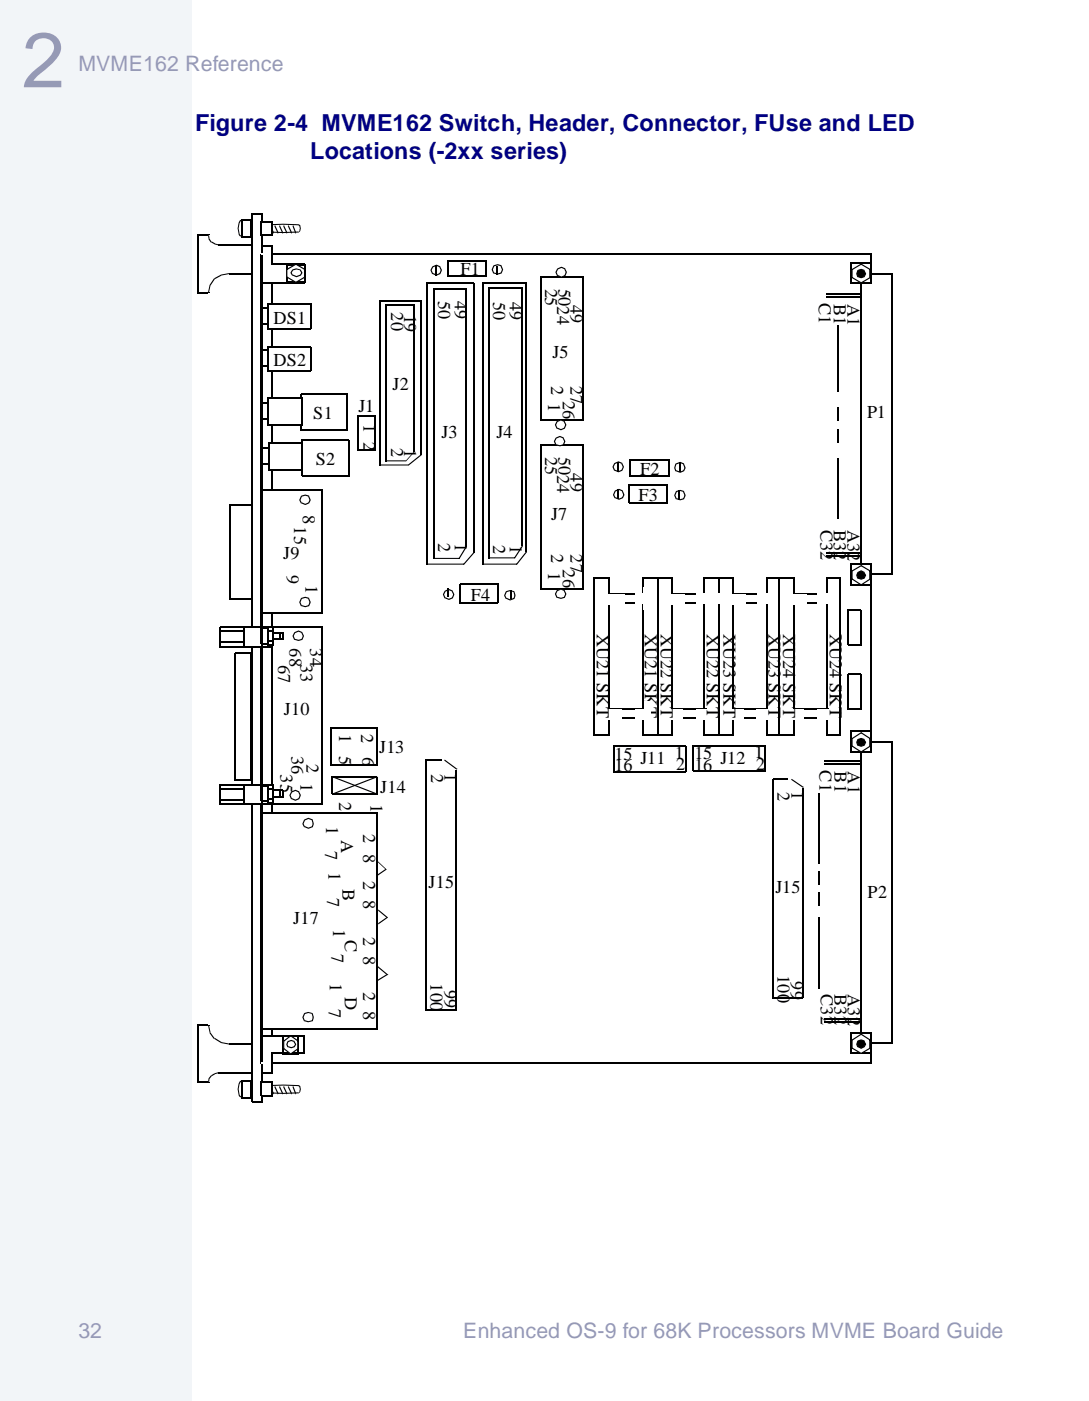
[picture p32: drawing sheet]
<svg xmlns="http://www.w3.org/2000/svg" width="178mm" height="229mm" viewBox="0 0 178 229" stroke-linecap="round" stroke-linejoin="round" font-family="sans-serif">
<defs><g id="words">
<text font-size="12.7" fill="#969ab5" x="3.6" y="14.2">2</text>
<g font-size="3.8" fill="#000083">
<text x="31.8" y="21.3">Figure 2-4 MVME162 Switch, Header, Connector, FUse and LED</text>
<text x="50.6" y="25.9">Locations (-2xx series)</text>
</g>
<g font-size="3.5" fill="#969ab5">
<text x="12.8" y="11.5">MVME162 Reference</text>
<text x="12.8" y="218.4">32</text>
<text x="75.6" y="218.4">Enhanced OS-9 for 68K Processors MVME Board Guide</text>
</g>
<g font-size="3">
<text x="75.2" y="44.8">F1</text>
<text x="89" y="47.1" transform="rotate(90 89 47.1)">25</text>
<text x="91.2" y="47.1" transform="rotate(90 91.2 47.1)">5024</text>
<text x="44.6" y="52.8">DS1</text>
<text x="63.9" y="51" transform="rotate(90 63.9 51)">20</text>
<text x="66" y="51.3" transform="rotate(90 66 51.3)">19</text>
<text x="71.6" y="49" transform="rotate(90 71.6 49)">50</text>
<text x="74.3" y="49" transform="rotate(90 74.3 49)">49</text>
<text x="80.5" y="49.3" transform="rotate(90 80.5 49.3)">50</text>
<text x="83.2" y="49.3" transform="rotate(90 83.2 49.3)">49</text>
<text x="93.1" y="49.7" transform="rotate(90 93.1 49.7)">49</text>
<text x="133.7" y="49.4" transform="rotate(90 133.7 49.4)">C1</text>
<text x="136.2" y="49.5" transform="rotate(90 136.2 49.5)">B1</text>
<text x="138.4" y="49.5" transform="rotate(90 138.4 49.5)">A1</text>
<text x="44.6" y="59.8">DS2</text>
<text x="90.2" y="58.4">J5</text>
<text x="64.1" y="63.6">J2</text>
<text x="89.5" y="65.8" transform="rotate(90 89.5 65.8)">1</text>
<text x="90" y="62.9" transform="rotate(90 90 62.9)">2</text>
<text x="91.9" y="65.4" transform="rotate(90 91.9 65.4)">26</text>
<text x="93.1" y="62.9" transform="rotate(90 93.1 62.9)">27</text>
<text x="51.2" y="68.4">S1</text>
<text x="58.5" y="67.2">J1</text>
<text x="59.4" y="69.2" transform="rotate(90 59.4 69.2)">1 2</text>
<text x="72.1" y="71.4">J3</text>
<text x="81" y="71.4">J4</text>
<text x="141.6" y="68.3">P1</text>
<text x="51.6" y="75.9">S2</text>
<text x="63.9" y="73.2" transform="rotate(90 63.9 73.2)">2</text>
<text x="66" y="73.3" transform="rotate(90 66 73.3)">1</text>
<text x="89" y="74.5" transform="rotate(90 89 74.5)">25</text>
<text x="91.2" y="74.5" transform="rotate(90 91.2 74.5)">5024</text>
<text x="93.1" y="77.2" transform="rotate(90 93.1 77.2)">49</text>
<text x="104.5" y="77.5">F2</text>
<text x="104.2" y="81.7">F3</text>
<text x="48" y="85.9" transform="rotate(90 48 85.9)">15</text>
<text x="49.5" y="84.1" transform="rotate(90 49.5 84.1)">8</text>
<text x="71.6" y="88.7" transform="rotate(90 71.6 88.7)">2</text>
<text x="74.3" y="88.7" transform="rotate(90 74.3 88.7)">1</text>
<text x="80.5" y="88.9" transform="rotate(90 80.5 88.9)">2</text>
<text x="83.2" y="88.9" transform="rotate(90 83.2 88.9)">1</text>
<text x="90" y="84.9">J7</text>
<text x="134" y="86.5" transform="rotate(90 134 86.5)">C32</text>
<text x="136.2" y="86.5" transform="rotate(90 136.2 86.5)">B32</text>
<text x="138.4" y="86.5" transform="rotate(90 138.4 86.5)">A32</text>
<text x="46.2" y="91.2">J9</text>
<text x="46.8" y="93.8" transform="rotate(90 46.8 93.8)">9</text>
<text x="49.9" y="95.5" transform="rotate(90 49.9 95.5)">1</text>
<text x="89.5" y="93.3" transform="rotate(90 89.5 93.3)">1</text>
<text x="90" y="90.4" transform="rotate(90 90 90.4)">2</text>
<text x="91.9" y="92.9" transform="rotate(90 91.9 92.9)">26</text>
<text x="93.1" y="90.4" transform="rotate(90 93.1 90.4)">27</text>
<text x="76.9" y="98.1">F4</text>
<text x="47.3" y="105.8" transform="rotate(90 47.3 105.8)">68</text>
<text x="50.6" y="105.8" transform="rotate(90 50.6 105.8)">34</text>
<text x="97.5" y="103.4" transform="rotate(90 97.5 103.4)">XU21 SKT</text>
<text x="105.3" y="103.4" transform="rotate(90 105.3 103.4)">XU21 SKT</text>
<text x="107.9" y="103.4" transform="rotate(90 107.9 103.4)">XU22 SKT</text>
<text x="115.4" y="103.4" transform="rotate(90 115.4 103.4)">XU22 SKT</text>
<text x="118.1" y="103.4" transform="rotate(90 118.1 103.4)">XU23 SKT</text>
<text x="125.5" y="103.4" transform="rotate(90 125.5 103.4)">XU23 SKT</text>
<text x="127.9" y="103.4" transform="rotate(90 127.9 103.4)">XU24 SKT</text>
<text x="135.5" y="103.4" transform="rotate(90 135.5 103.4)">XU24 SKT</text>
<text x="45.4" y="108.6" transform="rotate(90 45.4 108.6)">67</text>
<text x="49" y="108.3" transform="rotate(90 49 108.3)">33</text>
<text x="46.3" y="116.7">J10</text>
<text x="55.4" y="119.7" transform="rotate(90 55.4 119.7)">1</text>
<text x="58.9" y="119.7" transform="rotate(90 58.9 119.7)">2</text>
<text x="47.6" y="123.3" transform="rotate(90 47.6 123.3)">36</text>
<text x="50.1" y="124.7" transform="rotate(90 50.1 124.7)">2</text>
<text x="55.4" y="123.3" transform="rotate(90 55.4 123.3)">5</text>
<text x="59.2" y="123.5" transform="rotate(90 59.2 123.5)">6</text>
<text x="61.9" y="122.9">J13</text>
<text x="100.3" y="124">15</text>
<text x="100.3" y="125.8">16</text>
<text x="104.6" y="124.7">J11</text>
<text x="110.2" y="123.8">1</text>
<text x="110.4" y="125.7">2</text>
<text x="113.4" y="123.9">15</text>
<text x="113.4" y="125.7">16</text>
<text x="117.6" y="124.6">J12</text>
<text x="123.2" y="123.7">1</text>
<text x="123.5" y="125.6">2</text>
<text x="133.8" y="125.7" transform="rotate(90 133.8 125.7)">C1</text>
<text x="136.2" y="125.8" transform="rotate(90 136.2 125.8)">B1</text>
<text x="138.4" y="125.8" transform="rotate(90 138.4 125.8)">A1</text>
<text x="45.8" y="126.3" transform="rotate(90 45.8 126.3)">35</text>
<text x="49" y="127.7" transform="rotate(90 49 127.7)">1</text>
<text x="55.4" y="130.9" transform="rotate(90 55.4 130.9)">2</text>
<text x="60.5" y="131.2" transform="rotate(90 60.5 131.2)">1</text>
<text x="62.1" y="129.5">J14</text>
<text x="70.4" y="126.3" transform="rotate(90 70.4 126.3)">2</text>
<text x="72.6" y="126.2" transform="rotate(90 72.6 126.2)">1</text>
<text x="126.9" y="129.3" transform="rotate(90 126.9 129.3)">2</text>
<text x="129.2" y="129.1" transform="rotate(90 129.2 129.1)">1</text>
<text x="53.3" y="134.8" transform="rotate(90 53.3 134.8)">1</text>
<text x="55.7" y="137" transform="rotate(90 55.7 137)">A</text>
<text x="59.3" y="136.1" transform="rotate(90 59.3 136.1)">2</text>
<text x="53.1" y="138.9" transform="rotate(90 53.1 138.9)">7</text>
<text x="53.6" y="142.3" transform="rotate(90 53.6 142.3)">1</text>
<text x="59.3" y="139.3" transform="rotate(90 59.3 139.3)">8</text>
<text x="59.3" y="143.7" transform="rotate(90 59.3 143.7)">2</text>
<text x="53.4" y="146.5" transform="rotate(90 53.4 146.5)">7</text>
<text x="55.9" y="145" transform="rotate(90 55.9 145)">B</text>
<text x="59.3" y="146.8" transform="rotate(90 59.3 146.8)">8</text>
<text x="69.9" y="145">J15</text>
<text x="126.6" y="145.6">J15</text>
<text x="141.7" y="146.6">P2</text>
<text x="47.9" y="150.7">J17</text>
<text x="54.1" y="155.7" transform="rotate(90 54.1 155.7)">7</text>
<text x="54.4" y="151.6" transform="rotate(90 54.4 151.6)">1</text>
<text x="56.3" y="153.4" transform="rotate(90 56.3 153.4)">C</text>
<text x="59.3" y="152.9" transform="rotate(90 59.3 152.9)">2</text>
<text x="53.9" y="160.5" transform="rotate(90 53.9 160.5)">1</text>
<text x="59.3" y="156.1" transform="rotate(90 59.3 156.1)">8</text>
<text x="59.3" y="161.8" transform="rotate(90 59.3 161.8)">2</text>
<text x="70.3" y="160.5" transform="rotate(90 70.3 160.5)">100</text>
<text x="72.6" y="161.6" transform="rotate(90 72.6 161.6)">99</text>
<text x="126.9" y="159.1" transform="rotate(90 126.9 159.1)">100</text>
<text x="129.1" y="160.1" transform="rotate(90 129.1 160.1)">99</text>
<text x="53.7" y="164.6" transform="rotate(90 53.7 164.6)">7</text>
<text x="56.3" y="162.7" transform="rotate(90 56.3 162.7)">D</text>
<text x="59.3" y="164.9" transform="rotate(90 59.3 164.9)">8</text>
<text x="134" y="162.2" transform="rotate(90 134 162.2)">C32</text>
<text x="136.2" y="162.2" transform="rotate(90 136.2 162.2)">B32</text>
<text x="138.4" y="162.2" transform="rotate(90 138.4 162.2)">A32</text>
</g>
</g></defs>
<path d="M-.1 -.1h31.3v228.7h-31.3z" fill="#f2f5f8"/>
<path d="M31.2 -.1v228.7" fill="none" stroke="#f2f5f8" stroke-width=".17"/>
<g fill="#fff">
<path d="M140.9 .8h24.4v13.9h-24.4z"/>
<path d="M46.2 169.1h2.5v2.9h-2.5z"/>
</g>
<path d="M46.2 172h2.5M46.2 169v3M46.2 169.1h2.6M48.7 169.1v3" fill="none" stroke="#000" stroke-width=".17"/>
<path d="M41.2 34.9h1.7v144.9h-1.7z" fill="#fff"/>
<path d="M41.2 34.8h1.7v.2h-1.7zM41.1 179.8h1.8v.1h-1.8z" fill="#000"/>
<path d="M41.2 34.8v145M42.9 34.9v145" fill="none" stroke="#000" stroke-width=".17"/>
<path d="M49.4 71.8h7.5v5.9h-7.5z" fill="#fff"/>
<path d="M44.5 46.1v122.7M142.3 44.6v3.5M49.3 77.7h7.6M49.4 71.7v6M49.4 71.8h7.6M56.9 71.8v5.9M142.3 96.9v22.4" fill="none" stroke="#000" stroke-width=".17"/>
<path d="M142.2 44.5l.1 .1zM142.2 119.3l.1 .1zM44.4 168.8h.1z" fill="#000"/>
<path d="M43.7 49.5h7v4.1h-7z" fill="#fff"/>
<path d="M43.6 53.6h7.1M43.7 49.5v4.1M43.7 49.5h7.1M50.7 49.5v4.2" fill="none" stroke="#000" stroke-width=".17"/>
<path d="M43.7 56.7h7v3.8h-7z" fill="#fff"/>
<path d="M42.7 41.4v132.1M42.7 41.5h99.6M43.7 56.6v3.9M43.7 56.7h7.1M50.7 56.7v3.9M142.3 41.5v132.1M43.6 60.5h7.1M42.6 173.5h99.7" fill="none" stroke="#000" stroke-width=".17"/>
<g fill="#fff">
<path d="M44.5 173.4v.2z"/>
<path d="M42.6 173.4h1.9v.2h-1.9z"/>
<path d="M44.5 41.4v.2z"/>
<path d="M42.6 41.4h1.9v.2h-1.9z"/>
</g>
<path d="M42.6 46.1l.1 .1zM42.6 45.5h.2v.1h-.2zM42.6 45.6h.2zM42.6 40.1h1.9v.1h-1.9zM44.4 40.1h.1zM44.5 40.1v.1zM49.6 46.2h.2zM49.7 43l.1 .2z" fill="#000"/>
<path d="M42.7 46.2h7.1M44.4 43.1h5.3M44.5 40.1v3.1M49.7 43v3.2M140.6 46.3v45.8M142.2 44.6h3.5M145.6 44.5v49M142.2 93.7h3.5M142.3 81.7v6.6" fill="none" stroke="#000" stroke-width=".17"/>
<g fill="#fff">
<path d="M142.2 46.1h.1v45.8h-.1z"/>
<path d="M138.9 92h3.4v3.4h-3.4z"/>
</g>
<g fill="none" stroke="#000" stroke-width=".17">
<path d="M32.3 38.3v9.6M35.7 40h5.4M37.4 44.6h3.7M138.8 95.4h3.5M138.9 92v3.4M138.9 92h3.4M142.3 92v3.5M140.6 122.9v45.6M142.2 121.1h3.4M142.3 121.1v3.5M145.6 121v48.9M142.3 158.2v6.6"/>
<path d="M32.3 167.1v9.6M35.7 175h5.4M37.4 170.4h3.7M142.3 170.1h3.4"/>
</g>
<g fill="#000">
<path d="M32.2 38.3h1.7v.2h-1.7zM34 38.3l.1 .1zM34 38.4h.1l.1 .6h-.1zM34.1 39h.1l.4 .5-.2 .1zM35.7 39.9l.1 .2zM32.2 47.7h1.7v.2h-1.7zM34 47.7l.1 .1zM34.9 45.5l.1-.1 .1 .2-.7 1v-.1l-.3 1.2h-.1l.2-1.2zM35 45.4l1.1-.6 .1 .2-1.1 .6zM34.6 39.4l.6 .3h-.1l.6 .2v.2l-1.3-.5zM36.1 44.8l1.3-.3v.2l-1.3 .3zM37.4 44.5l.1 .2z"/>
<path d="M142.2 121l.1 .1zM145.6 121l.1 .2zM32.2 176.5h1.7v.2h-1.7zM32.2 167.1h1.7v.2h-1.7zM34 176.6l.1 .1zM34.5 175.4l.1 .2-.4 .4-.1 .6h-.1l.1-.6zM34 167.2l.1 .1zM34 167.3h.1l.3 1.2h-.2zM34.5 175.4l.6-.3 .1 .2-.6 .3zM34.2 168.5h.2l.7 .9-.2 .1zM35.1 175.1l.6-.2v.2l-.6 .2zM35.7 174.9l.1 .2z"/>
<path d="M37.4 170.3l.1 .1zM34.9 169.5l.2-.2 1.1 .7h-.1l1.3 .3v.1l-1.3-.2zM140.5 168.5l.1 .1zM142.2 164.8l.1 .1zM142.2 170l.1 .2zM145.6 169.9h.1z"/>
</g>
<g fill="#fff">
<path d="M142.2 168.3l.1 .1z"/>
<path d="M142.2 122.6h.1v45.7h-.1z"/>
<path d="M138.9 168.5h3.4v3.4h-3.4z"/>
</g>
<path d="M138.8 171.9h3.5M138.9 168.4v3.5M138.9 168.5h3.4M142.3 168.5v3.5" fill="none" stroke="#000" stroke-width=".17"/>
<path d="M138.9 92h3.4v3.4h-3.4z" fill="#fff"/>
<path d="M138.8 95.4h3.5M138.9 92v3.4M138.9 92h3.4M142.3 92v3.5" fill="none" stroke="#000" stroke-width=".17"/>
<path d="M139.1 93.1l1.5-.8 1.4 .8v1.4l-1.4 .9-1.5-.9z" fill-rule="evenodd" fill="#fff"/>
<path d="M139 93.1l1.6-.9 1.5 .9v1.5l-.2-.1v-1.4h.2l-.1 .1-1.4-.8v-.2v.2l-1.4 .8-.1-.1 .1 1.4h-.2l.2-.1 1.4 .9v.2l-1.6-1zM140 93.4l.6-.3 .6 .2 .2 .5-.2 .1-.2-.4h.1l-.5-.3-.5 .3-.1 .4v-.1l.1 .5v-.1l.5 .2 .5-.2-.1 .1 .2-.5 .2 .1-.2 .5a1.12 1.12 0 0 1-1.2 0l-.2-.5zM141.2 93.8l.2 .1zM140.6 95.3l1.4-.9 .1 .2-1.5 .9z" fill="#000"/>
<path d="M140.1 93.4l.5-.3 .5 .3 .2 .4-.2 .5-.5 .2-.5-.2-.2-.5z" fill-rule="evenodd" fill="#000"/>
<path d="M138.9 168.5h3.4v3.4h-3.4z" fill="#fff"/>
<path d="M138.8 171.9h3.5M138.9 168.4v3.5M138.9 168.5h3.4M142.3 168.5v3.5" fill="none" stroke="#000" stroke-width=".17"/>
<path d="M139.1 169.7l1.5-.9 1.4 .9v1.3l-1.4 .9-1.5-.9z" fill-rule="evenodd" fill="#fff"/>
<path d="M139 169.7l1.6-1 1.5 .9v1.5l-.2-.1v-1.3h.2l-.1 .1-1.4-1v-.1v.1l-1.4 1-.1-.2 .1 1.4h-.2h.2l1.4 .8v.2l-1.6-1zM140.1 169.8l.5-.2 .6 .2 .2 .6h-.2l-.2-.5h.1l-.5-.1-.5 .1-.1 .5 .1 .4v-.1l.5 .3 .5-.3-.1 .1 .2-.4h.2l-.2 .5-.6 .2-.6-.2-.2-.5zM141.2 170.4h.2zM140.6 171.8l1.4-.8 .1 .1-1.5 .9z" fill="#000"/>
<path d="M140.1 169.9l.5-.2 .5 .2 .2 .5-.2 .4-.5 .2-.5-.2-.2-.4z" fill-rule="evenodd" fill="#000"/>
<path d="M138.9 119.3h3.4v3.4h-3.4z" fill="#fff"/>
<path d="M138.9 119.2v3.5M138.9 119.3h3.4M142.3 119.3v3.5M138.8 122.7h3.5" fill="none" stroke="#000" stroke-width=".17"/>
<path d="M139.1 120.5l1.5-.9 1.4 .9v1.3l-1.4 .9-1.5-.9z" fill-rule="evenodd" fill="#fff"/>
<path d="M139 120.5l1.6-1 1.5 .9v1.4h-.2v-1.3h.2l-.1 .1-1.4-1v-.1v.1l-1.4 1-.1-.2 .1 1.4h-.2l.2-.1 1.4 .9v.2l-1.6-1zM140 120.7a.94 .94 0 0 1 1.2-.1l.2 .5-.2 .1-.2-.5h.1l-.5-.1-.5 .1-.1 .5v-.1l.1 .5v-.1l.5 .2 .5-.2-.1 .1 .2-.5 .2 .1-.2 .5a1.12 1.12 0 0 1-1.2 0l-.2-.5zM141.2 121.1l.2 .1zM140.6 122.6l1.4-.9 .1 .1-1.5 1z" fill="#000"/>
<path d="M140.1 120.7l.5-.2 .5 .2 .2 .4-.2 .5-.5 .2-.5-.2-.2-.5z" fill-rule="evenodd" fill="#000"/>
<path d="M138.9 42.9h3.4v3.3h-3.4z" fill="#fff"/>
<path d="M138.8 46.2h3.5M138.9 42.8v3.4M138.9 42.9h3.4M142.3 42.9v3.3" fill="none" stroke="#000" stroke-width=".17"/>
<path d="M139.1 44l1.5-.9 1.4 .9v1.3l-1.4 .9-1.5-.9z" fill-rule="evenodd" fill="#fff"/>
<path d="M139 44l1.6-1 1.5 .9v1.5l-.2-.1v-1.3h.2h-.1l-1.4-.8v-.2v.2l-1.4 .8-.1-.1 .1 1.4h-.2l.2-.1 1.4 .9v.1l-1.6-.9zM140 44.1a.94 .94 0 0 1 1.2-.1l.2 .6-.2 .1-.2-.5h.1l-.5-.2-.5 .2-.1 .5v-.1l.1 .5 .5 .1 .5-.1h-.1l.2-.5 .2 .1-.2 .5a1.12 1.12 0 0 1-1.2 0l-.2-.5zM141.2 44.6l.2 .1zM140.6 46.1l1.4-.9 .1 .2-1.5 .8zM42.6 174.9h1.9v.2h-1.9z" fill="#000"/>
<path d="M140.1 44.1l.5-.1 .5 .1 .2 .5-.2 .5-.5 .2-.5-.2-.2-.5z" fill-rule="evenodd" fill="#000"/>
<path d="M42.6 169h7.2M44.4 171.9h5.4M44.5 171.8v3.3M49.7 168.9v3.1" fill="none" stroke="#000" stroke-width=".17"/>
<path d="M49.2 64.4h7.5v5.8h-7.5z" fill="#fff"/>
<path d="M49.1 70.2h7.6M49.2 64.4h7.5M49.2 64.3v5.9M56.7 64.4v5.9" fill="none" stroke="#000" stroke-width=".17"/>
<path d="M43.5 177.3l.3-.2h2.4h2.5l.3 .2v.4v.4l-.3 .2-2.5 .1-2.4-.1-.3-.2-.1-.4z" fill-rule="evenodd" fill="#fff"/>
<g fill="#000">
<path d="M43.5 177.2l.3-.1 2.4-.1 2.6 .1a.8 .8 0 0 1-.1 1.3l-2.5 .1-2.4-.1-.4-.3v-.4h.1l.1 .4 .3 .2-.1-.1 2.4 .1 2.5-.1v.1l.3-.2h-.1l.1-.4-.1-.4 .1 .1-.3-.2-2.5-.1-2.4 .1h.1l-.3 .2v-.1l-.1 .4h-.1zM43.4 177.7h.1zM43.4 177.3l.1-.1-.1 .2zM43.9 178.5l.1-.1-.1 .2zM43.4 177.4l.1-.1 .5 1.1-.1 .1zM44.1 177.3l.2-.1-.2 .2zM44.5 178.5l.2-.1-.2 .2zM44.1 177.4l.2-.1 .4 1.1-.2 .1zM44.8 177.3l.2-.1-.2 .2zM45.3 178.5l.2-.1-.2 .2zM44.8 177.4l.2-.1 .5 1.1-.2 .1zM45.6 177.3l.1-.1-.1 .2z"/>
<path d="M46.1 178.5l.1-.1-.1 .2zM45.6 177.4l.1-.1 .5 1.1-.1 .1zM46.2 177.3l.2-.1-.2 .2zM46.8 178.5l.1-.1-.1 .2zM46.2 177.4l.2-.1 .5 1.1-.1 .1zM47 177.3l.2-.1-.2 .2zM47.5 178.5l.2-.1-.2 .2zM47 177.4l.2-.1 .5 1.1-.2 .1zM47.8 177.3l.1-.1-.1 .2zM48.2 178.5l.2-.1-.2 .2zM47.8 177.4l.1-.1 .5 1.1-.2 .1z"/>
</g>
<path d="M39.2 176.5l.3-.1 .2 .1a2.39 2.39 0 0 1 0 2.4l-.2 .2-.3-.2a2.39 2.39 0 0 1 0-2.4z" fill-rule="evenodd" fill="#fff"/>
<path d="M39.1 176.5a.52 .52 0 0 1 .7-.1l.3 1.3h-.1l-.2-.9v.1l-.2-.4h.1h-.2h.1h-.3l-.2 .4v-.1l-.1 .9 .1 1 .2 .2v-.1l.3 .2h-.1l.3-.3 .2-1h.1l-.1 1-.4 .5-.5-.2a2.47 2.47 0 0 1 0-2.5zM40 177.7h.1z" fill="#000"/>
<path d="M42.7 176.6h1.8v2.2h-1.8z" fill="#fff"/>
<path d="M42.6 178.7h1.9v.2h-1.9zM42.7 176.5h1.8v.2h-1.8z" fill="#000"/>
<path d="M42.7 176.5v2.3M44.5 176.6v2.3" fill="none" stroke="#000" stroke-width=".17"/>
<path d="M39.6 176.4h1.4v2.7h-1.4z" fill="#fff"/>
<path d="M39.5 179h1.5v.2h-1.5zM39.6 176.3h1.5v.2h-1.5z" fill="#000"/>
<path d="M39.6 176.3v2.8M41 176.4v2.8" fill="none" stroke="#000" stroke-width=".17"/>
<path d="M43.5 36.8l.3-.1 2.4-.1 2.5 .1 .3 .1v.5v.3l-.3 .3h-2.5h-2.4l-.3-.3-.1-.3z" fill-rule="evenodd" fill="#fff"/>
<g fill="#000">
<path d="M43.5 36.8l.3-.2 2.4-.1 2.6 .1a.8 .8 0 0 1-.1 1.3l-2.5 .1-2.4-.1-.4-.3v-.3h.1l.1 .3 .3 .3-.1-.1 2.4 .1 2.5-.1v.1l.3-.3h-.1l.1-.3-.1-.5 .1 .1-.3-.1-2.5-.1-2.4 .1h.1l-.3 .1v-.1l-.1 .5h-.1zM43.4 37.3h.1zM43.4 36.8h.1l-.1 .1zM43.9 38l.1-.1-.1 .2zM43.4 36.9l.1-.1 .5 1.1-.1 .1zM44.1 36.8h.2l-.2 .1zM44.5 38l.2-.1-.2 .2zM44.1 36.9l.2-.1 .4 1.1-.2 .1zM44.8 36.8h.2l-.2 .1zM45.3 38l.2-.1-.2 .2zM44.8 36.9l.2-.1 .5 1.1-.2 .1zM45.6 36.8h.1l-.1 .1z"/>
<path d="M46.1 38l.1-.1-.1 .2zM45.6 36.9l.1-.1 .5 1.1-.1 .1zM46.2 36.8h.2l-.2 .1zM46.8 38l.1-.1-.1 .2zM46.2 36.9l.2-.1 .5 1.1-.1 .1zM47 36.8h.2l-.2 .1zM47.5 38l.2-.1-.2 .2zM47 36.9l.2-.1 .5 1.1-.2 .1zM47.8 36.8h.1l-.1 .1zM48.2 38l.2-.1-.2 .2zM47.8 36.9l.1-.1 .5 1.1-.2 .1z"/>
</g>
<path d="M39.2 36l.3-.1 .2 .1a2.39 2.39 0 0 1 0 2.5l-.2 .1-.3-.1a2.39 2.39 0 0 1 0-2.5z" fill-rule="evenodd" fill="#fff"/>
<path d="M39.1 36a.52 .52 0 0 1 .7-.1l.3 1.4h-.1l-.2-1v.1l-.2-.3h.1l-.2-.1h.1l-.3 .1-.2 .3v-.1l-.1 1 .1 .9 .2 .3v-.1l.3 .1h-.1l.3-.3 .2-.9h.1l-.1 1-.4 .4-.5-.2a2.47 2.47 0 0 1 0-2.5zM40 37.3h.1z" fill="#000"/>
<path d="M42.7 36.2h1.8v2.2h-1.8z" fill="#fff"/>
<path d="M42.6 38.3h1.9v.2h-1.9zM42.7 36.1h1.8v.2h-1.8z" fill="#000"/>
<path d="M42.7 36.1v2.3M44.5 36.2v2.3" fill="none" stroke="#000" stroke-width=".17"/>
<path d="M39.6 35.9h1.4v2.7h-1.4z" fill="#fff"/>
<path d="M39.5 38.5h1.5v.2h-1.5zM39.6 35.8h1.5v.2h-1.5z" fill="#000"/>
<path d="M39.6 35.8v2.8M41 35.9v2.8" fill="none" stroke="#000" stroke-width=".17"/>
<path d="M35.9 102.4h8.6v3.1h-8.6z" fill="#fff"/>
<path d="M35.8 105.5h8.7M35.9 102.3v3.2M35.9 102.4h8.6M44.5 102.4v3.2" fill="none" stroke="#000" stroke-width=".17"/>
<path d="M35.9 102.4h3.9v3.1h-3.9z" fill="#fff"/>
<path d="M35.8 105.5h4M35.9 102.3v3.2M35.9 102.4h4M39.8 102.4v3.2" fill="none" stroke="#000" stroke-width=".17"/>
<path d="M35.9 103h3.9v1.8h-3.9z" fill="#fff"/>
<path d="M35.8 104.8h4M35.9 103h4" fill="none" stroke="#000" stroke-width=".17"/>
<path d="M35.8 102.9h.2v1.9h-.2zM39.7 103h.2v1.9h-.2z" fill="#000"/>
<path d="M35.9 128h8.6v3.2h-8.6z" fill="#fff"/>
<path d="M35.8 131.2h8.7M35.9 127.9v3.3M35.9 128h8.6M44.5 128v3.2" fill="none" stroke="#000" stroke-width=".17"/>
<path d="M35.9 128h3.9v3.2h-3.9z" fill="#fff"/>
<path d="M35.8 131.2h4M35.9 127.9v3.3M35.9 128h4M39.8 128v3.2" fill="none" stroke="#000" stroke-width=".17"/>
<path d="M35.9 128.7h3.9v1.8h-3.9z" fill="#fff"/>
<path d="M35.8 130.5h4M35.9 128.7h4" fill="none" stroke="#000" stroke-width=".17"/>
<path d="M35.8 128.6h.2v1.9h-.2zM39.7 128.7h.2v1.9h-.2z" fill="#000"/>
<path d="M38.4 106.6h2.6v20.8h-2.6z" fill="#fff"/>
<path d="M38.4 106.6h2.7M38.4 106.5v20.9M41 106.6v20.8M38.3 127.4h2.7" fill="none" stroke="#000" stroke-width=".17"/>
<path d="M43.7 128h.9v3h-.9z" fill="#fff"/>
<path d="M43.6 130.9h1v.2h-1zM43.7 127.9h1v.2h-1z" fill="#000"/>
<path d="M43.7 127.9v3.1M44.6 128v3.1" fill="none" stroke="#000" stroke-width=".17"/>
<path d="M42.7 128.3h1v2.4h-1z" fill="#fff"/>
<path d="M42.6 130.7h1.1v.1h-1.1zM42.7 128.2h1.1v.2h-1.1z" fill="#000"/>
<path d="M42.7 128.2v2.5M43.7 128.3v2.5" fill="none" stroke="#000" stroke-width=".17"/>
<path d="M43.7 128.7h.9v1.6h-.9z" fill="#fff"/>
<path d="M43.6 130.2h1v.2h-1zM43.6 128.6h.2v1.7h-.2zM43.7 128.6h1v.2h-1zM44.5 128.7h.2v1.7h-.2z" fill="#000"/>
<path d="M45.1 129h1.1v1.1h-1.1z" fill="#fff"/>
<path d="M45.1 130h1.1v.1h-1.1zM45.1 128.9h.1v1.2h-.1zM45.1 128.9h1.1v.1h-1.1zM46.1 129h.1v1.1h-.1z" fill="#000"/>
<path d="M44.6 129h1v1.1h-1z" fill="#fff"/>
<path d="M44.5 130h1.1v.1h-1.1zM44.5 128.9h.2v1.2h-.2zM44.6 128.9h1.1v.1h-1.1zM45.6 129h.1v1.1h-.1z" fill="#000"/>
<path d="M43.7 102.4h.9v2.9h-.9z" fill="#fff"/>
<path d="M43.6 105.2h1v.1h-1zM43.7 102.3h1v.2h-1z" fill="#000"/>
<path d="M43.7 102.3v3M44.6 102.4v2.9" fill="none" stroke="#000" stroke-width=".17"/>
<path d="M42.7 102.5h1v2.5h-1z" fill="#fff"/>
<path d="M42.6 104.9h1.1v.2h-1.1zM42.7 102.5h1.1v.1h-1.1z" fill="#000"/>
<path d="M42.7 102.5v2.5M43.7 102.5v2.6" fill="none" stroke="#000" stroke-width=".17"/>
<path d="M43.7 103h.9v1.6h-.9z" fill="#fff"/>
<path d="M43.6 104.5h1v.2h-1zM43.6 102.9h.2v1.7h-.2zM43.7 102.9h1v.2h-1zM44.5 103h.2v1.7h-.2z" fill="#000"/>
<path d="M45.1 103.2h1.1v1.1h-1.1z" fill="#fff"/>
<path d="M45.1 104.2h1.1v.2h-1.1zM45.1 103.1h.1v1.2h-.1zM45.1 103.1h1.1v.2h-1.1zM46.1 103.2h.1v1.2h-.1z" fill="#000"/>
<path d="M44.6 103.2h1v1.1h-1z" fill="#fff"/>
<path d="M42.6 52.8h1v.1h-1zM42.6 57.1h1v.1h-1zM42.7 50.2h1v.2h-1zM42.8 59.6h.9v.2h-.9zM42.7 68.3h1.1v.2h-1.1zM42.8 65.7h1.1v.2h-1.1zM44.5 104.2h1.1v.2h-1.1zM44.5 103.1h.2v1.2h-.2zM44.6 103.1h1.1v.2h-1.1zM45.6 103.2h.1v1.2h-.1z" fill="#000"/>
<path d="M42.8 65.7v2.7M43.8 65.8v2.7" fill="none" stroke="#000" stroke-width=".17"/>
<path d="M44 72.2h5.4v4.5h-5.4z" fill="#fff"/>
<path d="M42.7 73.1v2.7M43.9 76.7h5.5M44 72.1v4.6M44 72.2h5.5M49.4 72.2v4.6" fill="none" stroke="#000" stroke-width=".17"/>
<path d="M42.6 75.7h1.4v.2h-1.4zM42.7 73.1h1.3v.2h-1.3z" fill="#000"/>
<path d="M43.8 64.9h5.5v4.5h-5.5z" fill="#fff"/>
<path d="M43.7 69.4h5.6M43.8 64.9h5.6M43.8 64.8v4.6M49.3 64.9v4.5" fill="none" stroke="#000" stroke-width=".17"/>
<path d="M42.8 79.9h9.7v20.2h-9.7z" fill="#fff"/>
<path d="M42.8 79.9v20.2M42.8 79.9h9.8M52.5 79.9v20.3M42.7 100.1h9.8" fill="none" stroke="#000" stroke-width=".17"/>
<path d="M37.5 82.4h3.7v15.3h-3.7z" fill="#fff"/>
<path d="M37.4 97.7h3.8M37.5 82.3v15.4M37.5 82.4h3.7M41.2 82.4v15.4M42.8 102.3v28.9M42.8 102.4h9.8M52.5 102.4v28.9M42.7 131.2h9.8" fill="none" stroke="#000" stroke-width=".17"/>
<path d="M42.8 132.7h18.8v35.2h-18.8z" fill="#fff"/>
<path d="M42.8 132.6v35.3M42.8 132.7h18.9M61.6 132.7v35.3M42.7 167.9h18.9" fill="none" stroke="#000" stroke-width=".17"/>
<path d="M54.1 118.7h7.5v6.2h-7.5z" fill="#fff"/>
<path d="M54.1 118.7h7.6M54.1 118.6v6.3M61.6 118.7v6.3M54 124.9h7.6" fill="none" stroke="#000" stroke-width=".17"/>
<path d="M54.3 126.8h7.2v2.8h-7.2z" fill="#fff"/>
<path d="M54.2 129.6h7.3M54.3 126.7v2.9M54.3 126.8h7.3M61.5 126.8v2.8M126.2 127.1v35.7M126.2 127.2h5M131.1 127.2v35.7M126.1 162.8h5" fill="none" stroke="#000" stroke-width=".17"/>
<path d="M54.2 129.5l.2 .1zM54.3 129.5l7.2-2.8 .1 .1-7.2 2.8zM54.3 126.7h.1l-.2 .1zM54.4 126.7l7.2 2.8-.1 .1-7.2-2.8zM61.5 126.7l.2 .1zM61.6 129.5h.1l-.2 .1z" fill="#000"/>
<g fill="#fff">
<path d="M128.9 126.4h3.3v2.1h-3.3z"/>
<path d="M128.9 126.3h3.4v.2h-3.4z"/>
<path d="M132.1 126.4h.2v2.1h-.2z"/>
<path d="M128.8 128.4h3.4v.1h-3.4z"/>
<path d="M128.8 126.3h.2v2.2h-.2z"/>
</g>
<path d="M62.1 75.8h4.5l.1 .2-.1-.2 2.2-1.7v.1l-2.1 1.8h-4.6zM63 75.1h3.2l.1 .2-.1-.1 1.5-1.5-1.4 1.6h-3.3zM69.8 92h5.9l.1 .1-.2-.1 1.7-1.9h.2l-1.7 2h-6zM70.9 91h4l.1 .2-.1-.1 1.1-1.9h.2l-1.2 2h-4.1zM78.8 92h5.5l.1 .1-.1-.1 1.6-2h.1l-1.6 2.1h-5.6zM79.9 90.9h4.1l.1 .2-.2-.1 1.3-1.9h.2l-1.3 2h-4.2zM129.2 127.1h.1l-.2 .2zM129.3 127.1l1.9 1.3-.1 .1-1.9-1.2zM131.2 128.4l-.1 .1zM133.6 129.5l.2 .1zM133.6 149.7l.2 .1z" fill="#000"/>
<g fill="none" stroke="#000" stroke-width=".17">
<path d="M62 49h6.8M62.1 49v27M62.9 49.7h4.7M63 49.7v25.6M67.6 49.6v24.1M68.8 49v25.2M69.7 46.2h7.7M69.8 46.2v45.9M70.8 47.1h5.3M70.9 47.1v44.1M73 45h6.3M73.1 42.6h6.3"/>
<path d="M73.1 42.5v2.5M76.1 47v42.2M77.4 46.2v43.9M78.8 46.2h7.2M78.8 46.2v45.9M79.3 42.6v2.5M79.8 47h5.5M79.9 47v44.1M85.3 46.9v42.2M86 46.1v43.9M88.3 45.1h7M88.3 45.1v23.5"/>
<path d="M95.2 45.1v23.6M134.8 48h5.8M134.8 48.4h5.8M136.8 53v10.9M58.3 73.4h2.9M58.4 67.7v5.7M58.4 67.8h2.9M61.2 67.8v5.7M88.2 68.6h7M102.7 79.1h6.4M102.7 79v3.1M102.8 77.7h6.3"/>
<path d="M102.9 74.9v2.8M102.9 75h6.3M109 79.1v3M109.1 75v2.8M136.8 74.8v9.9M75 98.3h6.4M75.1 95.3v3M75.1 95.3h6.4M81.4 95.3v3.1M102.6 82.1h6.4M134.8 90.3h5.7M134.8 90.7h5.7"/>
<path d="M138.5 99.5h2.1M138.5 99.4v5.9M140.6 99.5v5.8M138.4 105.3h2.2M138.4 115.8h2.2M138.5 110h2.1M138.5 109.9v5.9M140.6 110v5.8M133.7 129.6v11.3M134.5 124.2h6M134.5 124.7h6M133.7 149.8v11.5"/>
<path d="M134.5 166.3h6M134.5 166.7h6"/>
</g>
<path d="M135.1 94.2h2.1v25.8h-2.1z" fill="#fff"/>
<path d="M135.1 94.2h2.2M135.1 94.2v25.8M137.2 94.2v25.9M135 120h2.2" fill="none" stroke="#000" stroke-width=".17"/>
<path d="M129.2 97h6.1v1.3h-6.1z" fill="#fff"/>
<path d="M129.1 98.3h6.2M129.2 97h6.2" fill="none" stroke="#000" stroke-width=".17"/>
<path d="M129.1 96.9h.2v1.4h-.2zM135.2 97h.2v1.4h-.2z" fill="#000"/>
<path d="M129.2 115.8h6.1v1.3h-6.1z" fill="#fff"/>
<path d="M129.1 117.1h6.2M129.2 115.8h6.2" fill="none" stroke="#000" stroke-width=".17"/>
<path d="M129.1 115.7h.2v1.4h-.2zM135.2 115.8h.2v1.4h-.2z" fill="#000"/>
<path d="M127.3 94.2h2.3v25.8h-2.3z" fill="#fff"/>
<path d="M127.3 94.2v25.8M127.3 94.2h2.4M129.6 94.2v25.9M127.2 120h2.4" fill="none" stroke="#000" stroke-width=".17"/>
<g fill="#fff">
<path d="M133.4 96.8h3.4v1.8h-3.4z"/>
<path d="M133.5 115.7h3.3v1.7h-3.3z"/>
<path d="M127.6 115.7h3.7v1.7h-3.7z"/>
<path d="M127.9 96.9h3.9v1.8h-3.9z"/>
<path d="M125.2 94.2h2.1v25.8h-2.1z"/>
</g>
<path d="M125.2 94.2v25.8M125.2 94.2h2.2M127.3 94.2v25.9M125.1 120h2.2" fill="none" stroke="#000" stroke-width=".17"/>
<path d="M119.3 97h6v1.3h-6z" fill="#fff"/>
<path d="M119.2 98.3h6.1M119.3 97h6.1" fill="none" stroke="#000" stroke-width=".17"/>
<path d="M119.2 96.9h.2v1.4h-.2zM125.2 97h.2v1.4h-.2z" fill="#000"/>
<path d="M119.3 115.8h6v1.3h-6z" fill="#fff"/>
<path d="M119.2 117.1h6.1M119.3 115.8h6.1" fill="none" stroke="#000" stroke-width=".17"/>
<path d="M119.2 115.7h.2v1.4h-.2zM125.2 115.8h.2v1.4h-.2z" fill="#000"/>
<path d="M117.4 94.2h2.3v25.8h-2.3z" fill="#fff"/>
<path d="M117.4 94.2h2.4M117.4 94.2v25.8M119.7 94.2v25.9M117.3 120h2.4" fill="none" stroke="#000" stroke-width=".17"/>
<g fill="#fff">
<path d="M123.5 96.8h3.4v1.8h-3.4z"/>
<path d="M123.5 115.7h3.3v1.7h-3.3z"/>
<path d="M117.7 115.7h3.7v1.7h-3.7z"/>
<path d="M118 96.9h3.8v1.8h-3.8z"/>
<path d="M115 94.2h2.4v25.8h-2.4z"/>
</g>
<path d="M115 94.2h2.4M115 94.2v25.8M117.4 94.2v25.9M114.9 120h2.5" fill="none" stroke="#000" stroke-width=".17"/>
<path d="M109.3 97h6.1v1.3h-6.1z" fill="#fff"/>
<path d="M109.2 98.3h6.2M109.3 97h6.2" fill="none" stroke="#000" stroke-width=".17"/>
<path d="M109.2 96.9h.2v1.4h-.2zM115.3 97h.2v1.4h-.2z" fill="#000"/>
<path d="M109.3 115.8h6.1v1.3h-6.1z" fill="#fff"/>
<path d="M109.2 117.1h6.2M109.3 115.8h6.2" fill="none" stroke="#000" stroke-width=".17"/>
<path d="M109.2 115.7h.2v1.4h-.2zM115.3 115.8h.2v1.4h-.2z" fill="#000"/>
<path d="M107.5 94.2h2.2v25.8h-2.2z" fill="#fff"/>
<path d="M107.5 94.2v25.8M107.5 94.2h2.3M109.7 94.2v25.9M107.4 120h2.3" fill="none" stroke="#000" stroke-width=".17"/>
<g fill="#fff">
<path d="M113.6 96.8h3.9v1.8h-3.9z"/>
<path d="M113.6 115.7h3.3v1.7h-3.3z"/>
<path d="M107.8 115.7h3.7v1.7h-3.7z"/>
<path d="M108 96.9h3.9v1.8h-3.9z"/>
<path d="M105 94.2h2.5v25.8h-2.5z"/>
</g>
<path d="M105 94.2v25.8M105 94.2h2.5M107.5 94.2v25.9M104.9 120h2.6" fill="none" stroke="#000" stroke-width=".17"/>
<path d="M99.4 97h6.1v1.3h-6.1z" fill="#fff"/>
<path d="M99.3 98.3h6.2M99.4 97h6.2" fill="none" stroke="#000" stroke-width=".17"/>
<path d="M99.3 96.9h.2v1.4h-.2zM105.4 97h.2v1.4h-.2z" fill="#000"/>
<path d="M99.4 115.8h6.1v1.3h-6.1z" fill="#fff"/>
<path d="M99.3 117.1h6.2M99.4 115.8h6.2" fill="none" stroke="#000" stroke-width=".17"/>
<path d="M99.3 115.7h.2v1.4h-.2zM105.4 115.8h.2v1.4h-.2z" fill="#000"/>
<path d="M97 94.2h2.4v25.8h-2.4z" fill="#fff"/>
<path d="M97 94.2h2.5M97 94.2v25.8M99.4 94.2v25.9M97 120h2.4" fill="none" stroke="#000" stroke-width=".17"/>
<g fill="#fff">
<path d="M103.6 96.8h3.4v1.8h-3.4z"/>
<path d="M103.7 115.7h3.3v1.7h-3.3z"/>
<path d="M97.9 115.7h3.6v1.7h-3.6z"/>
<path d="M98.1 96.9h3.9v1.8h-3.9z"/>
</g>
<path d="M88.3 72.7h7M88.3 72.6v23.5M95.2 72.7v23.5M88.2 96.1h7M100.1 125.9h11.8M100.2 121.8h11.8M100.2 121.7v4.2M111.9 121.8v4.2" fill="none" stroke="#000" stroke-width=".17"/>
<g fill="#fff">
<path d="M105 95.8h1.1v3.7h-1.1z"/>
<path d="M105.1 114.5h1.1v3.5h-1.1z"/>
<path d="M115.2 95.9h1.1v3.6h-1.1z"/>
</g>
<path d="M136.8 66.6v2.1M136.8 70.1v2.1M69.5 124v40.8M69.5 124.1h5.1M74.5 124.1v40.8M113.1 125.8h11.9M113.2 121.6v4.2M113.2 121.7h11.9M125 121.7v4.2M133.7 142.1v2.2M133.7 145.7v2.1M69.4 164.8h5.1" fill="none" stroke="#000" stroke-width=".17"/>
<g fill="#000">
<path d="M136.7 66.5l.1 .1zM136.7 70l.1 .1zM61.7 140.6l1.4 1.3zM61.6 142.7l.1 .1zM61.7 157.7l-.1 .1zM61.7 157.7l1.7 1.3-.2 .1-1.5-1.3zM61.7 148.4h.1l-.1 .2zM61.8 148.4l1.5 1.3-.1 .1-1.5-1.2zM61.7 150.6l.1 .2zM61.7 142.7l1.3-1 .1 .2-1.4 .9zM61.7 150.6l1.5-1 .1 .2-1.5 1zM61.7 159.9l1.5-1 .1 .2-1.6 .9z"/>
<path d="M133.6 145.6l.2 .1zM61.6 159.9l.1 .1z"/>
</g>
<g fill="#fff">
<path d="M72.3 123.2h3.3v2.3h-3.3z"/>
<path d="M72.3 123.1h3.4v.2h-3.4z"/>
<path d="M75.5 123.2h.2v2.4h-.2z"/>
<path d="M72.2 125.4h3.4v.2h-3.4z"/>
<path d="M72.2 123.1h.2v2.4h-.2z"/>
</g>
<path d="M72.6 124h.1l-.2 .1zM72.7 124l1.9 1.4-.1 .2-1.9-1.5zM74.6 125.4h.1l-.2 .2z" fill="#000"/>
<circle cx="91.7" cy="44.4" r=".82" fill="#fff"/>
<path d="M90.9 43.9l.7-.4 .7 .3 .3 .6-.2 .1-.3-.5h.1l-.6-.3h.1l-.6 .3-.2 .5v-.1l.2 .6v-.1l.6 .2h-.1l.6-.2-.1 .1 .3-.6 .2 .1-.3 .6-.6 .2-.8-.2-.2-.6zM92.4 44.4l.2 .1z" fill="#000"/>
<circle cx="91.6" cy="69.3" r=".82" fill="#fff"/>
<path d="M90.9 68.8l.6-.4 .7 .3 .3 .6-.2 .1-.3-.6h.1l-.6-.2h.1l-.6 .2-.2 .6v-.1l.2 .6v-.1l.6 .2h-.1l.6-.2-.1 .1 .3-.6 .2 .1-.3 .5-.6 .3-.7-.3-.3-.5zM92.3 69.3l.2 .1z" fill="#000"/>
<path d="M90.8 71.5l.6-.3 .6 .3 .2 .5-.2 .6-.6 .1-.6-.1-.3-.6z" fill-rule="evenodd" fill="#fff"/>
<path d="M90.7 71.5l.7-.4 .6 .3 .3 .6-.2 .1-.2-.5h.1l-.6-.3h.1l-.6 .3-.3 .5v-.1l.3 .6v-.1l.6 .2h-.1l.6-.2-.1 .1 .2-.6 .2 .1-.3 .6a1.44 1.44 0 0 1-1.3 0l-.3-.6zM92.1 72l.2 .1z" fill="#000"/>
<path d="M90.9 96.4l.6-.3 .6 .3 .3 .5-.3 .6-.6 .1-.6-.1-.2-.6z" fill-rule="evenodd" fill="#fff"/>
<path d="M90.9 96.4l.6-.4 .7 .3 .3 .6-.2 .1-.3-.6h.1l-.6-.2h.1l-.6 .2-.2 .6v-.1l.2 .6v-.1l.6 .1h-.1l.6-.1-.1 .1 .3-.6 .2 .1-.3 .5a1.44 1.44 0 0 1-1.3 0l-.3-.5zM92.3 96.9l.2 .1z" fill="#000"/>
<path d="M49.2 81l.6-.2 .6 .2 .2 .5-.2 .6-.6 .2-.6-.2-.2-.6z" fill-rule="evenodd" fill="#fff"/>
<path d="M49.1 81a1.2 1.2 0 0 1 1.4-.1l.2 .6-.1 .1-.3-.6h.1l-.6-.1h.1l-.6 .1-.3 .6v-.1l.3 .6v-.1l.6 .2h-.1l.6-.2-.1 .1 .3-.6 .1 .1-.2 .5-.6 .3-.8-.3-.2-.5zM50.6 81.5l.1 .1z" fill="#000"/>
<path d="M49.2 97.6l.6-.1 .6 .1 .2 .6-.2 .6-.6 .2-.6-.2-.2-.6z" fill-rule="evenodd" fill="#fff"/>
<path d="M49.1 97.6a1.2 1.2 0 0 1 1.4-.1l.2 .7-.1 .1-.3-.6h.1l-.6-.2h.1l-.6 .2-.3 .6v-.1l.3 .6v-.1l.6 .2h-.1l.6-.2-.1 .1 .3-.6 .1 .1-.2 .6a1.44 1.44 0 0 1-1.4 0l-.2-.6zM50.6 98.2l.1 .1z" fill="#000"/>
<path d="M48.1 103.2l.6-.2 .6 .2 .2 .5-.2 .6-.6 .2-.6-.2-.2-.6z" fill-rule="evenodd" fill="#fff"/>
<path d="M48 103.2l.7-.3 .7 .2 .2 .6-.1 .1-.3-.5h.1l-.6-.2h.1l-.6 .2-.3 .5v-.1l.3 .6v-.1l.6 .2h-.1l.6-.2-.1 .1 .3-.6 .1 .1-.2 .6a1.44 1.44 0 0 1-1.4 0l-.2-.6zM49.5 103.7l.1 .1z" fill="#000"/>
<circle cx="48.2" cy="129.8" r=".82" fill="#fff"/>
<path d="M47.5 129.2l.7-.3 .7 .2 .2 .6-.1 .1-.3-.5h.1l-.6-.3h.1l-.6 .3-.3 .5v-.1l.3 .6v-.1l.6 .3h-.1l.6-.3-.1 .1 .3-.6 .1 .1-.2 .6-.6 .3-.8-.3-.2-.6zM49 129.7l.1 .1z" fill="#000"/>
<path d="M49.7 133.8l.6-.3 .7 .3 .2 .6-.2 .5-.7 .2-.6-.2-.2-.5z" fill-rule="evenodd" fill="#fff"/>
<path d="M49.7 133.7l.6-.3 .8 .3 .1 .7-.1 .1-.2-.6h.1l-.7-.3h.1l-.6 .3-.3 .6v-.1l.3 .5v-.1l.6 .3h-.1l.7-.3-.1 .1 .2-.5 .1 .1-.1 .5-.7 .2-.8-.2-.2-.6zM51.1 134.4l.1 .1z" fill="#000"/>
<path d="M49.7 165.4l.6-.2 .7 .2 .2 .6-.2 .6-.7 .1-.6-.1-.2-.6z" fill-rule="evenodd" fill="#fff"/>
<path d="M49.6 165.4l.7-.3 .7 .2 .2 .7h-.1l-.2-.5h.1l-.7-.2h.1l-.6 .2-.3 .5 .3 .6v-.1l.6 .1h-.1l.7-.1-.1 .1 .2-.6h.1l-.1 .6a1.61 1.61 0 0 1-1.5 0l-.2-.6zM51.1 166h.1z" fill="#000"/>
<path d="M46.3 169.9l1.1-.9 1.2 .9v1.2l-1.2 .9-1.1-.9z" fill-rule="evenodd" fill="#fff"/>
<path d="M46.2 169.9l1.3-1 1.2 .9v1.4l-.2-.1v-1.2h.2h-.1l-1.2-.8 .1-.2v.2l-1.1 .8-.1-.1 .1 1.3h-.2l.2-.1 1.1 .9-.1 .2-1.2-1zM46.9 169.9a.94 .94 0 0 1 1.2 0l.3 .5h-.2l-.3-.4h.1l-.5-.1h.1l-.5 .1-.2 .4 .2 .4v-.1l.5 .2h-.1l.5-.2-.1 .1 .3-.4h.2l-.3 .5a1.12 1.12 0 0 1-1.2 0l-.1-.5zM48.2 170.4h.2zM47.4 171.9l1.2-.9 .1 .2-1.2 .9z" fill="#000"/>
<path d="M46.8 43.3h3v2.8h-3z" fill="#fff"/>
<path d="M46.8 46.1h3M46.8 43.3h3.1M46.8 43.2v2.9M49.8 43.3v2.9" fill="none" stroke="#000" stroke-width=".17"/>
<path d="M46.8 44l1.5-.9 1.4 .9v1.2l-1.4 .9-1.5-.9z" fill-rule="evenodd" fill="#fff"/>
<path d="M46.8 43.9l1.6-.9 1.4 .9v1.4l-.2-.1v-1.2h.2h-.1l-1.4-.8 .1-.2v.2l-1.5 .8-.1-.1 .1 1.3h-.1l.1-.1 1.5 .9-.1 .2-1.5-1zM47.8 44l.6-.2 .6 .2 .4 .5h-.2l-.2-.4-.6-.1-.5 .1-.3 .4 .3 .4v-.1l.5 .3 .6-.3v.1l.2-.4h.2l-.3 .5-.7 .2a1.19 1.19 0 0 1-1-.7zM49.2 44.5h.2zM48.3 46l1.4-.9 .1 .2-1.4 .9z" fill="#000"/>
<path d="M80.6 43.4l.6-.2 .6 .2 .3 .6-.3 .5-.6 .2-.6-.2-.2-.5z" fill-rule="evenodd" fill="#fff"/>
<path d="M80.5 43.4a1.2 1.2 0 0 1 1.4-.1l.2 .7h-.1l-.3-.6h.1l-.6-.1h.1l-.6 .1-.3 .6 .3 .5 .6 .1h-.1l.6-.1h-.1l.3-.5h.1l-.2 .6a1.44 1.44 0 0 1-1.4 0l-.2-.6zM82 44h.1z" fill="#000"/>
<circle cx="71.2" cy="44.1" r=".82" fill="#fff"/>
<path d="M71.1 43.4h.2v1.7h-.2zM70.6 43.4l.6-.2 .7 .2 .3 .6-.2 .1-.3-.5h.1l-.6-.2h.1l-.6 .2-.2 .5v-.1l.2 .6v-.1l.6 .3h-.1l.6-.3-.1 .1 .3-.6 .2 .1-.3 .6-.6 .3-.8-.3-.2-.7zM72 44l.2 .1zM81 43.4h.2v1.4h-.2z" fill="#000"/>
<circle cx="73.3" cy="97" r=".82" fill="#fff"/>
<path d="M73.1 96h.2v1.5h-.2zM72.7 96.4l.6-.3 .6 .3 .3 .6h-.2l-.2-.5-.5-.2-.6 .2-.2 .5 .2 .5 .6 .2 .5-.2 .2-.5h.2l-.3 .6-.6 .3-.7-.3-.3-.6zM74 97h.2z" fill="#000"/>
<path d="M82.6 96.5l.6-.1 .7 .1 .2 .6-.2 .5-.7 .3-.6-.3-.2-.5z" fill-rule="evenodd" fill="#fff"/>
<path d="M83.3 96.4h.2v1.4h-.2zM82.6 96.4l.6-.1 .7 .1 .3 .7-.2 .1-.2-.6h.1l-.7-.2h.1l-.6 .2-.2 .6v-.1l.2 .5v-.1l.6 .3h-.1l.7-.3-.1 .1 .2-.5 .2 .1-.2 .5-.7 .3-.7-.3-.3-.6zM84 97.1l.2 .1z" fill="#000"/>
<circle cx="101" cy="76.2" r=".82" fill="#fff"/>
<path d="M100.8 75.4h.1v1.5h-.1zM100.3 75.5l.6-.2 .7 .2 .3 .6-.2 .1-.3-.5h.1l-.6-.2h.1l-.6 .2-.2 .5v-.1l.2 .6v-.1l.6 .3h-.1l.6-.3-.1 .1 .3-.6 .2 .1-.3 .6-.6 .3-.7-.3-.3-.7zM101.7 76.1l.2 .1z" fill="#000"/>
<path d="M110.3 75.7l.7-.2 .6 .2 .3 .6-.3 .5-.6 .3-.7-.3-.1-.5z" fill-rule="evenodd" fill="#fff"/>
<path d="M111 75.5h.2v1.5h-.2zM110.3 75.7l.7-.3 .7 .2 .2 .7-.1 .1-.3-.6h.1l-.6-.3h.1l-.7 .3-.1 .6v-.1l.1 .5v-.1l.7 .3h-.1l.6-.3-.1 .1 .3-.5 .1 .1-.2 .5-.6 .2-.8-.2-.2-.5zM111.8 76.3l.1 .1z" fill="#000"/>
<circle cx="101" cy="80.7" r=".82" fill="#fff"/>
<path d="M100.9 79.9h.1zM100.9 79.9h.1v1.5h-.1zM100.4 80l.6-.2 .7 .2 .3 .7-.2 .1-.3-.6h.1l-.6-.3h.1l-.6 .3-.2 .6v-.1l.2 .5v-.1l.6 .3h-.1l.6-.3-.1 .1 .3-.5 .2 .1-.3 .5-.6 .2-.8-.2-.2-.6zM101.8 80.7l.2 .1z" fill="#000"/>
<path d="M110.4 80.2l.6-.2 .6 .2 .3 .6-.3 .6-.6 .1-.6-.1-.2-.6z" fill-rule="evenodd" fill="#fff"/>
<path d="M110.8 80l.2 .1zM110.8 80.1h.2v1.4h-.2zM110.4 80.1a1.05 1.05 0 0 1 1.3 .1l.2 .6-.1 .1-.3-.6h.1l-.6-.2h.1l-.6 .2-.2 .6v-.1l.2 .6v-.1l.6 .2h-.1l.6-.2-.1 .1 .3-.6 .1 .1-.2 .6a1.44 1.44 0 0 1-1.4 0l-.2-.7zM111.8 80.8l.1 .1z" fill="#000"/>
<use href="#words"/>
</svg>
